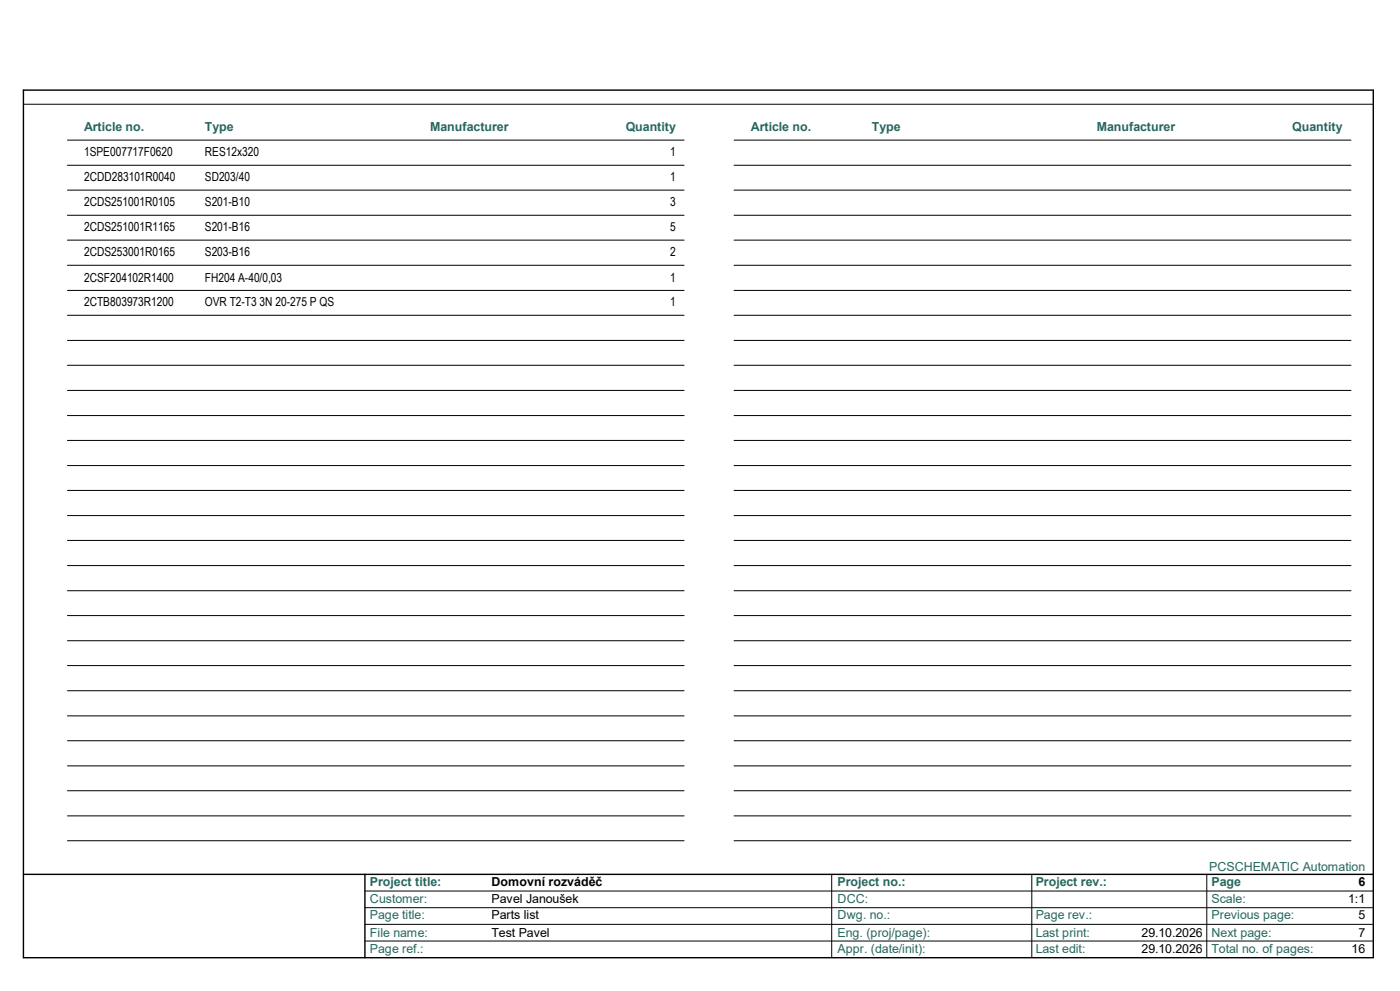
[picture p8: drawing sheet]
<svg xmlns="http://www.w3.org/2000/svg" width="420mm" height="297mm" viewBox="0 0 420 297" stroke-linecap="round" stroke-linejoin="round" font-family="sans-serif">
<defs><g id="words">
<g font-size="3.7" fill="#27675f">
<text x="25.2" y="39.4">Article no.</text>
<text x="61.5" y="39.4">Type</text>
<text x="129" y="39.4">Manufacturer</text>
<text x="187.7" y="39.4">Quantity</text>
<text x="225.3" y="39.4">Article no.</text>
<text x="261.5" y="39.4">Type</text>
<text x="329" y="39.4">Manufacturer</text>
<text x="387.7" y="39.4">Quantity</text>
<text x="362.8" y="260.9">PCSCHEMATIC Automation</text>
<text x="111" y="265.6">Project title:</text>
<text x="251.3" y="265.6">Project no.:</text>
<text x="310.7" y="265.6">Project rev.:</text>
<text x="363.5" y="265.6">Page</text>
<text x="111" y="270.7">Customer:</text>
<text x="111" y="275.5">Page title:</text>
<text x="251.3" y="275.5">Dwg. no.:</text>
<text x="251.3" y="270.7">DCC:</text>
<text x="310.7" y="275.5">Page rev.:</text>
<text x="363.5" y="275.5">Previous page:</text>
<text x="363.5" y="270.7">Scale:</text>
<text x="111" y="280.7">File name:</text>
<text x="251.3" y="280.7">Eng. (proj/page):</text>
<text x="310.7" y="280.7">Last print:</text>
<text x="363.5" y="280.7">Next page:</text>
<text x="111" y="285.5">Page ref.:</text>
<text x="251.3" y="285.5">Appr. (date/init):</text>
<text x="310.7" y="285.5">Last edit:</text>
<text x="363.5" y="285.5">Total no. of pages:</text>
</g>
<g font-size="3.7">
<text x="25.2" y="46.9">1SPE007717F0620</text>
<text x="61.5" y="46.9">RES12x320</text>
<text x="201.1" y="46.9">1</text>
<text x="25.2" y="54.3">2CDD283101R0040</text>
<text x="61.5" y="54.3">SD203/40</text>
<text x="201.1" y="54.3">1</text>
<text x="25.2" y="61.9">2CDS251001R0105</text>
<text x="61.5" y="61.9">S201-B10</text>
<text x="201.1" y="61.9">3</text>
<text x="25.2" y="69.3">2CDS251001R1165</text>
<text x="61.5" y="69.3">S201-B16</text>
<text x="201.1" y="69.3">5</text>
<text x="25.2" y="76.8">2CDS253001R0165</text>
<text x="61.5" y="76.8">S203-B16</text>
<text x="201.1" y="76.8">2</text>
<text x="25.2" y="84.4">2CSF204102R1400</text>
<text x="61.5" y="84.4">FH204 A-40/0,03</text>
<text x="201.1" y="84.4">1</text>
<text x="25.2" y="91.8">2CTB803973R1200</text>
<text x="61.5" y="91.8">OVR T2-T3 3N 20-275 P QS</text>
<text x="201.1" y="91.8">1</text>
<text x="147.5" y="265.6">Domovní rozváděč</text>
<text x="407.5" y="265.6">6</text>
<text x="147.5" y="270.7">Pavel Janoušek</text>
<text x="147.5" y="275.5">Parts list</text>
<text x="404.5" y="270.7">1:1</text>
<text x="407.5" y="275.5">5</text>
<text x="147.5" y="280.7">Test Pavel</text>
<text x="342.5" y="280.7">29.10.2026</text>
<text x="407.5" y="280.7">7</text>
<text x="342.5" y="285.5">29.10.2026</text>
<text x="405.5" y="285.5">16</text>
</g>
</g></defs>
<path d="M7 27h405v260h-405zM7 262h405M109.5 262v25" fill="none" stroke="#000" stroke-width=".42"/>
<g fill="none" stroke="#000" stroke-width=".3">
<path d="M7.3 31.2h404.7M20.2 42h185M20.2 49.5h185M20.2 57h185M220.2 42h185.1M220.2 49.5h185.1M220.2 57h185.1M20.2 64.5h185M20.2 72h185M20.2 79.5h185M220.2 64.5h185.1M220.2 72h185.1"/>
<path d="M220.2 79.5h185.1M20.2 87h185M20.2 94.5h185M220.2 87h185.1M220.2 94.5h185.1M20.2 102h185M20.2 109.5h185M20.2 117h185M220.2 102h185.1M220.2 109.5h185.1M220.2 117h185.1M20.2 124.5h185"/>
<path d="M20.2 132h185M20.2 139.5h185M220.2 124.5h185.1M220.2 132h185.1M220.2 139.5h185.1M20.2 147h185M20.2 154.5h185M220.2 147h185.1M220.2 154.5h185.1M20.2 162h185M20.2 169.5h185M20.2 177h185"/>
<path d="M220.2 162h185.1M220.2 169.5h185.1M220.2 177h185.1M20.2 184.5h185M20.2 192h185M20.2 199.5h185M220.2 184.5h185.1M220.2 192h185.1M220.2 199.5h185.1M20.2 207h185M20.2 214.5h185M220.2 207h185.1"/>
<path d="M220.2 214.5h185.1M20.2 222h185M20.2 229.5h185M20.2 237h185M220.2 222h185.1M220.2 229.5h185.1M220.2 237h185.1M20.2 244.5h185M20.2 252h185M220.2 244.5h185.1M220.2 252h185.1M109.5 272h302.2"/>
<path d="M109.5 277h302.2M109.5 267h302.5M249.5 262v25M309.5 262v25M362 262v25M109.5 282h302.2"/>
</g>
<use href="#words"/>
</svg>
